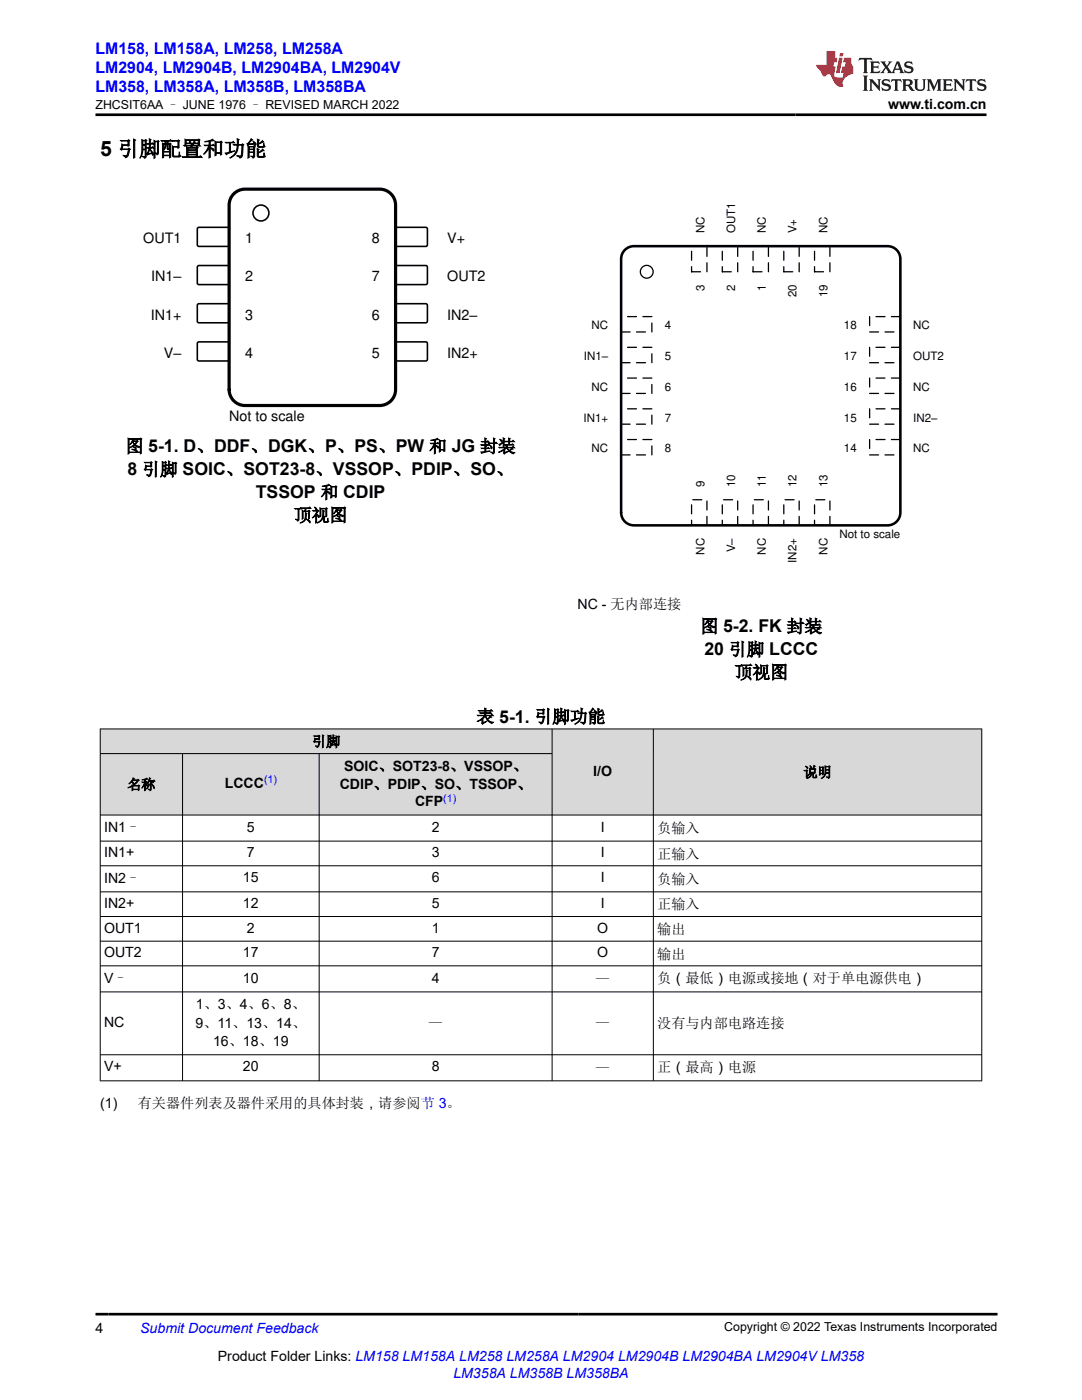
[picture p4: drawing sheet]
<svg xmlns="http://www.w3.org/2000/svg" width="216mm" height="279mm" viewBox="0 0 216 279" stroke-linecap="round" stroke-linejoin="round" font-family="sans-serif">
<defs><g id="words">
<text font-size="4.2" x="20" y="31.2">5 引脚配置和功能</text>
<g font-size="3.5">
<text x="25.1" y="90.3">图 5-1. D、DDF、DGK、P、PS、PW 和 JG 封装</text>
<text x="25.5" y="94.9">8 引脚 SOIC、SOT23-8、VSSOP、PDIP、SO、</text>
<text x="51" y="99.5">TSSOP 和 CDIP</text>
<text x="58.7" y="104">顶视图</text>
<text x="139.8" y="126.2">图 5-2. FK 封装</text>
<text x="140.6" y="130.8">20 引脚 LCCC</text>
<text x="146.6" y="135.4">顶视图</text>
<text x="95.1" y="144.2">表 5-1. 引脚功能</text>
</g>
<g font-size="3.2" fill="#00f">
<text x="19" y="10.7">LM158, LM158A, LM258, LM258A</text>
<text x="19" y="14.5">LM2904, LM2904B, LM2904BA, LM2904V</text>
<text x="19" y="18.3">LM358, LM358A, LM358B, LM358BA</text>
</g>
<g font-size="2.9">
<text x="28.6" y="48.5">OUT1</text>
<text x="48.9" y="48.5">1</text>
<text x="74.2" y="48.5">8</text>
<text x="89.3" y="48.5">V+</text>
<text x="30.2" y="56.2">IN1±</text>
<text x="48.9" y="56.2">2</text>
<text x="74.2" y="56.2">7</text>
<text x="89.3" y="56.2">OUT2</text>
<text x="30.1" y="63.8">IN1+</text>
<text x="48.9" y="63.8">3</text>
<text x="74.2" y="63.8">6</text>
<text x="89.3" y="63.8">IN2±</text>
<text x="32.7" y="71.4">V±</text>
<text x="48.9" y="71.4">4</text>
<text x="74.2" y="71.4">5</text>
<text x="89.3" y="71.4">IN2+</text>
<text x="45.7" y="84.1">Not to scale</text>
</g>
<g font-size="2.8">
<text x="177.2" y="21.7">www.ti.com.cn</text>
<text x="115.3" y="121.4">NC - 无内部连接</text>
<text x="62.3" y="149">引脚</text>
<text x="68.7" y="153.9">SOIC、SOT23-8、VSSOP、</text>
<text x="118.4" y="154.8">I/O</text>
<text x="160.3" y="155.1">说明</text>
<text x="25.4" y="157.5">名称</text>
<text x="44.8" y="157.3">LCCC</text>
<text x="67.8" y="157.5">CDIP、PDIP、SO、TSSOP、</text>
<text x="82.8" y="160.9">CFP</text>
<text x="20.8" y="166.1">IN1–</text>
<text x="49.3" y="166">5</text>
<text x="86.1" y="166">2</text>
<text x="119.9" y="166">I</text>
<text x="131.1" y="166.3">负输入</text>
<text x="20.8" y="171.1">IN1+</text>
<text x="49.3" y="171.1">7</text>
<text x="86.1" y="171.1">3</text>
<text x="119.9" y="171.1">I</text>
<text x="131.1" y="171.3">正输入</text>
<text x="20.8" y="176.3">IN2–</text>
<text x="48.5" y="176.1">15</text>
<text x="86.1" y="176.1">6</text>
<text x="119.9" y="176.1">I</text>
<text x="131.1" y="176.4">负输入</text>
<text x="20.8" y="181.2">IN2+</text>
<text x="48.5" y="181.2">12</text>
<text x="86.1" y="181.2">5</text>
<text x="119.9" y="181.2">I</text>
<text x="131.1" y="181.5">正输入</text>
<text x="20.8" y="186.1">OUT1</text>
<text x="20.8" y="191">OUT2</text>
<text x="48.5" y="191">17</text>
<text x="49.3" y="186.1">2</text>
<text x="86.1" y="186.1">1</text>
<text x="86.1" y="191">7</text>
<text x="119.2" y="186.1">O</text>
<text x="119.2" y="191">O</text>
<text x="131.1" y="186.4">输出</text>
<text x="131.1" y="191.3">输出</text>
<text x="20.8" y="196.2">V–</text>
<text x="48.5" y="196.1">10</text>
<text x="86.1" y="196.1">4</text>
<text x="118.9" y="196.4">—</text>
<text x="131.1" y="196.2">负（最低）电源或接地（对于单电源供电）</text>
<text x="39.1" y="201.4">1、3、4、6、8、</text>
<text x="20.8" y="205">NC</text>
<text x="39" y="205.1">9、11、13、14、</text>
<text x="42.5" y="208.8">16、18、19</text>
<text x="85.5" y="205.2">—</text>
<text x="118.9" y="205.2">—</text>
<text x="131.1" y="205.2">没有与内部电路连接</text>
<text x="20.8" y="213.8">V+</text>
<text x="48.5" y="213.8">20</text>
<text x="86.1" y="213.8">8</text>
<text x="118.9" y="214.1">—</text>
<text x="131.1" y="214">正（最高）电源</text>
<text x="20" y="221.1">(1)</text>
<text x="27.5" y="221.1">有关器件列表及器件采用的具体封装，请参阅节 3。</text>
<text x="19" y="266">4</text>
<text x="43.5" y="271.7">Product Folder Links: LM158 LM158A LM258 LM258A LM2904 LM2904B LM2904BA LM2904V LM358</text>
</g>
<g font-size="2.8" fill="#00f">
<text x="28" y="266">Submit Document Feedback</text>
<text x="90.5" y="275.1">LM358A LM358B LM358BA</text>
</g>
<g font-size="2.5">
<text x="19.1" y="21.8">ZHCSIT6AA – JUNE 1976 – REVISED MARCH 2022</text>
<text x="144.5" y="265.7">Copyright © 2022 Texas Instruments Incorporated</text>
</g>
<g font-size="2.3">
<text x="140.6" y="46.6" transform="rotate(-90 140.6 46.6)">NC</text>
<text x="146.7" y="46.6" transform="rotate(-90 146.7 46.6)">OUT1</text>
<text x="152.8" y="46.6" transform="rotate(-90 152.8 46.6)">NC</text>
<text x="159" y="46.6" transform="rotate(-90 159 46.6)">V+</text>
<text x="165.1" y="46.6" transform="rotate(-90 165.1 46.6)">NC</text>
<text x="140.6" y="58.1" transform="rotate(-90 140.6 58.1)">3</text>
<text x="146.7" y="58.1" transform="rotate(-90 146.7 58.1)">2</text>
<text x="152.8" y="58.1" transform="rotate(-90 152.8 58.1)">1</text>
<text x="159" y="59.4" transform="rotate(-90 159 59.4)">20</text>
<text x="165.1" y="59.4" transform="rotate(-90 165.1 59.4)">19</text>
<text x="118.1" y="65.7">NC</text>
<text x="132.6" y="65.7">4</text>
<text x="168.4" y="65.7">18</text>
<text x="182.2" y="65.7">NC</text>
<text x="116.5" y="71.9">IN1±</text>
<text x="132.6" y="71.9">5</text>
<text x="168.4" y="71.9">17</text>
<text x="182.2" y="71.9">OUT2</text>
<text x="118.1" y="78">NC</text>
<text x="132.6" y="78">6</text>
<text x="168.4" y="78">16</text>
<text x="182.2" y="78">NC</text>
<text x="116.5" y="84.1">IN1+</text>
<text x="132.6" y="84.1">7</text>
<text x="168.4" y="84.1">15</text>
<text x="182.2" y="84.1">IN2±</text>
<text x="118.1" y="90.3">NC</text>
<text x="132.6" y="90.3">8</text>
<text x="168.4" y="90.3">14</text>
<text x="182.2" y="90.3">NC</text>
<text x="140.6" y="97.2" transform="rotate(-90 140.6 97.2)">9</text>
<text x="146.7" y="97.2" transform="rotate(-90 146.7 97.2)">10</text>
<text x="152.8" y="97.2" transform="rotate(-90 152.8 97.2)">11</text>
<text x="159" y="97.2" transform="rotate(-90 159 97.2)">12</text>
<text x="165.1" y="97.2" transform="rotate(-90 165.1 97.2)">13</text>
<text x="167.5" y="107.4">Not to scale</text>
<text x="140.6" y="110.7" transform="rotate(-90 140.6 110.7)">NC</text>
<text x="146.7" y="110.2" transform="rotate(-90 146.7 110.2)">V±</text>
<text x="152.8" y="110.7" transform="rotate(-90 152.8 110.7)">NC</text>
<text x="159" y="112.3" transform="rotate(-90 159 112.3)">IN2+</text>
<text x="165.1" y="110.7" transform="rotate(-90 165.1 110.7)">NC</text>
</g>
<g font-size="2.1" fill="#00f">
<text x="52.7" y="156.3">(1)</text>
<text x="88.5" y="160">(1)</text>
</g>
</g></defs>
<path d="M39.4 45.5l.3-.1h5.9l.1 .3v3.3l-.3 .2-5.9-.1-.1-.2z" fill="none" stroke="#000" stroke-width=".32"/>
<path d="M79 45.5l.3-.1h5.8l.2 .3-.1 3.3-.2 .2-5.9-.1-.2-.2z" fill-rule="evenodd" fill="#fff"/>
<path d="M79 45.5l.3-.1h5.8l.2 .3-.1 3.3-.2 .2-5.9-.1-.2-.2z" fill="none" stroke="#000" stroke-width=".32"/>
<path d="M39.4 53.1l.3-.1h5.9l.1 .3v3.3l-.3 .2h-5.9l-.1-.3z" fill-rule="evenodd" fill="#fff"/>
<path d="M39.4 53.1l.3-.1h5.9l.1 .3v3.3l-.3 .2h-5.9l-.1-.3z" fill="none" stroke="#000" stroke-width=".32"/>
<path d="M79 53.1l.3-.1h5.8l.2 .3-.1 3.3-.2 .2h-5.9l-.2-.3z" fill-rule="evenodd" fill="#fff"/>
<path d="M79 53.1l.3-.1h5.8l.2 .3-.1 3.3-.2 .2h-5.9l-.2-.3z" fill="none" stroke="#000" stroke-width=".32"/>
<path d="M39.4 60.8l.3-.2 5.9 .1 .1 .2v3.4l-.3 .1h-5.9l-.1-.3z" fill-rule="evenodd" fill="#fff"/>
<path d="M39.4 60.8l.3-.2 5.9 .1 .1 .2v3.4l-.3 .1h-5.9l-.1-.3z" fill="none" stroke="#000" stroke-width=".32"/>
<path d="M79 60.8l.3-.2 5.8 .1 .2 .2-.1 3.4-.2 .1h-5.9l-.2-.3z" fill-rule="evenodd" fill="#fff"/>
<path d="M79 60.8l.3-.2 5.8 .1 .2 .2-.1 3.4-.2 .1h-5.9l-.2-.3z" fill="none" stroke="#000" stroke-width=".32"/>
<path d="M39.4 68.4l.3-.2 5.9 .1 .1 .2v3.4l-.3 .1h-5.9l-.1-.3z" fill-rule="evenodd" fill="#fff"/>
<path d="M39.4 68.4l.3-.2 5.9 .1 .1 .2v3.4l-.3 .1h-5.9l-.1-.3z" fill="none" stroke="#000" stroke-width=".32"/>
<path d="M79 68.4l.3-.2 5.8 .1 .2 .2-.1 3.4-.2 .1h-5.9l-.2-.3z" fill-rule="evenodd" fill="#fff"/>
<g fill="none" stroke="#000" stroke-width=".32">
<path d="M79 68.4l.3-.2 5.8 .1 .2 .2-.1 3.4-.2 .1h-5.9l-.2-.3z"/>
<circle cx="52.1" cy="42.5" r="1.59"/>
</g>
<path d="M46.6 38.7a3.2 3.2 0 0 1 2.3-1h26.9a3.2 3.2 0 0 1 3.1 3.2v36.9a3.2 3.2 0 0 1-3.1 3.1h-26.9a3.2 3.2 0 0 1-3.2-3.1v-36.9a3.2 3.2 0 0 1 .9-2.2z" fill="none" stroke="#000" stroke-width=".64"/>
<path d="M123.9 63.2h6.2v3.1h-6.2z" fill-rule="evenodd" fill="#fff"/>
<path d="M123.9 63.2h6.2v3.1h-6.2z" fill="none" stroke="#000" stroke-width=".26" stroke-dasharray="1.8 1.3"/>
<path d="M123.9 69.3h6.2v3.1h-6.2z" fill-rule="evenodd" fill="#fff"/>
<path d="M123.9 69.3h6.2v3.1h-6.2z" fill="none" stroke="#000" stroke-width=".26" stroke-dasharray="1.8 1.3"/>
<path d="M123.9 75.5h6.2v3h-6.2z" fill-rule="evenodd" fill="#fff"/>
<path d="M123.9 75.5h6.2v3h-6.2z" fill="none" stroke="#000" stroke-width=".26" stroke-dasharray="1.8 1.3"/>
<path d="M123.9 81.6h6.2v3.1h-6.2z" fill-rule="evenodd" fill="#fff"/>
<path d="M123.9 81.6h6.2v3.1h-6.2z" fill="none" stroke="#000" stroke-width=".26" stroke-dasharray="1.8 1.3"/>
<path d="M123.9 87.7h6.2v3.1h-6.2z" fill-rule="evenodd" fill="#fff"/>
<path d="M123.9 87.7h6.2v3.1h-6.2z" fill="none" stroke="#000" stroke-width=".26" stroke-dasharray="1.8 1.3"/>
<path d="M138 99.7h3.1v5.1h-3.1z" fill-rule="evenodd" fill="#fff"/>
<path d="M138 99.7h3.1v5.1h-3.1z" fill="none" stroke="#000" stroke-width=".26" stroke-dasharray="1.8 1.3"/>
<path d="M144.1 99.7h3.1v5.1h-3.1z" fill-rule="evenodd" fill="#fff"/>
<path d="M144.1 99.7h3.1v5.1h-3.1z" fill="none" stroke="#000" stroke-width=".26" stroke-dasharray="1.8 1.3"/>
<path d="M150.3 99.7h3v5.1h-3z" fill-rule="evenodd" fill="#fff"/>
<path d="M150.3 99.7h3v5.1h-3z" fill="none" stroke="#000" stroke-width=".26" stroke-dasharray="1.8 1.3"/>
<path d="M156.4 99.7h3.1v5.1h-3.1z" fill-rule="evenodd" fill="#fff"/>
<path d="M156.4 99.7h3.1v5.1h-3.1z" fill="none" stroke="#000" stroke-width=".26" stroke-dasharray="1.8 1.3"/>
<path d="M162.5 99.7h3.1v5.1h-3.1z" fill-rule="evenodd" fill="#fff"/>
<path d="M162.5 99.7h3.1v5.1h-3.1z" fill="none" stroke="#000" stroke-width=".26" stroke-dasharray="1.8 1.3"/>
<path d="M173.5 87.7h6.2v3.1h-6.2z" fill-rule="evenodd" fill="#fff"/>
<path d="M173.5 87.7h6.2v3.1h-6.2z" fill="none" stroke="#000" stroke-width=".26" stroke-dasharray="1.8 1.3"/>
<path d="M173.5 81.6h6.2v3.1h-6.2z" fill-rule="evenodd" fill="#fff"/>
<path d="M173.5 81.6h6.2v3.1h-6.2z" fill="none" stroke="#000" stroke-width=".26" stroke-dasharray="1.8 1.3"/>
<path d="M173.5 75.5h6.2v3h-6.2z" fill-rule="evenodd" fill="#fff"/>
<path d="M173.5 75.5h6.2v3h-6.2z" fill="none" stroke="#000" stroke-width=".26" stroke-dasharray="1.8 1.3"/>
<path d="M173.5 69.3h6.2v3.1h-6.2z" fill-rule="evenodd" fill="#fff"/>
<path d="M173.5 69.3h6.2v3.1h-6.2z" fill="none" stroke="#000" stroke-width=".26" stroke-dasharray="1.8 1.3"/>
<path d="M173.5 63.2h6.2v3.1h-6.2z" fill-rule="evenodd" fill="#fff"/>
<path d="M173.5 63.2h6.2v3.1h-6.2z" fill="none" stroke="#000" stroke-width=".26" stroke-dasharray="1.8 1.3"/>
<path d="M162.5 49.1h3.1v5.1h-3.1z" fill-rule="evenodd" fill="#fff"/>
<path d="M162.5 49.1h3.1v5.1h-3.1z" fill="none" stroke="#000" stroke-width=".26" stroke-dasharray="1.8 1.3"/>
<path d="M156.4 49.1h3.1v5.1h-3.1z" fill-rule="evenodd" fill="#fff"/>
<path d="M156.4 49.1h3.1v5.1h-3.1z" fill="none" stroke="#000" stroke-width=".26" stroke-dasharray="1.8 1.3"/>
<path d="M150.3 49.1h3v5.1h-3z" fill-rule="evenodd" fill="#fff"/>
<path d="M150.3 49.1h3v5.1h-3z" fill="none" stroke="#000" stroke-width=".26" stroke-dasharray="1.8 1.3"/>
<path d="M144.1 49.1h3.1v5.1h-3.1z" fill-rule="evenodd" fill="#fff"/>
<path d="M144.1 49.1h3.1v5.1h-3.1z" fill="none" stroke="#000" stroke-width=".26" stroke-dasharray="1.8 1.3"/>
<path d="M138 49.1h3.1v5.1h-3.1z" fill-rule="evenodd" fill="#fff"/>
<path d="M138 49.1h3.1v5.1h-3.1z" fill="none" stroke="#000" stroke-width=".26" stroke-dasharray="1.8 1.3"/>
<circle cx="129" cy="54.2" r="1.28" fill="none" stroke="#000" stroke-width=".26"/>
<path d="M124.9 49.7l1-.5 .6-.1h50.6a2.56 2.56 0 0 1 2.6 2.6v50.6a2.56 2.56 0 0 1-2.6 2.5h-50.6a2.56 2.56 0 0 1-2.6-2.5v-50.6a2.55 2.55 0 0 1 1-2z" fill="none" stroke="#000" stroke-width=".51"/>
<g fill="#d8d8d8">
<path d="M20 145.5h175.9v4.9h-175.9z" fill-rule="evenodd"/>
<path d="M20.1 145.5h90v4.8h-90z" fill-rule="evenodd"/>
<path d="M110.2 145.5h20.1v17.1h-20.1z" fill-rule="evenodd"/>
<path d="M130.4 145.5h65.4v17.1h-65.4z" fill-rule="evenodd"/>
<path d="M20.1 150.5h16.3v12.1h-16.3z" fill-rule="evenodd"/>
<path d="M36.5 150.5h27.1v12.1h-27.1z" fill-rule="evenodd"/>
<path d="M63.7 150.5h46.4v12.1h-46.4z" fill-rule="evenodd"/>
</g>
<g fill="none" stroke="#000" stroke-width=".2">
<path d="M19.9 145.5h176.1M19.9 150.4h90.3M20 145.4v70.4M36.4 150.4v65.4M63.7 150.4v65.4M110.2 145.4v70.4M130.4 145.4v70.4M195.9 145.4v70.4M19.9 162.7h176.1M19.9 167.9h176.1M19.9 172.8h176.1M19.9 178h176.1"/>
<path d="M19.9 182.9h176.1M19.9 187.8h176.1M19.9 192.8h176.1M19.9 198h176.1M19.9 210.5h176.1M19.9 215.7h176.1"/>
</g>
<path d="M171.5 11.6l-.2 .5 .5-.2h.6v.1v2.2l-.2 .4h1l-.2-.4v-2.2v-.1h.5l.5 .2-.1-.5zM173.6 12.3l.2 .4v1.5l-.2 .4h1.9l.1-.6a1.08 1.08 0 0 1-1.3 .2v-.7h.6l.4 .2v-.7l-.4 .2h-.6v-.5l.2-.2a1 1 0 0 1 1 .3l-.1-.5zM175.7 12.3l.9 1.1-1 1.2h.9l-.2-.2 .5-.8 .4 .8-.2 .2h1.6l-.2-.2 .2-.5h.9l.1 .5-.1 .2h.9l-.2-.3-.8-2h-.5l-.9 2.2-.9-1.1 .9-1.1h-.8l.2 .2-.4 .6-.4-.6 .2-.2zM179 12.7l.4 1h-.7zM180.7 12.4a.65 .65 0 0 0-.2 .7 .65 .65 0 0 0 .6 .5l.6 .1 .1 .3a.79 .79 0 0 1-.7 .4 .79 .79 0 0 1-.7-.5l.1 .7 .2-.1a.93 .93 0 0 0 1.1 .1 .93 .93 0 0 0 .4-1 1.46 1.46 0 0 0-1.2-.6l-.1-.3a1.09 1.09 0 0 1 1.2 .2l-.2-.6-.1 .1-.5-.2zM172.2 15.1l.2 .4v2.2l-.2 .4h1l-.2-.4v-2.2l.2-.4zM173.4 15.8l.2 .4v1.5l-.2 .4h.8l-.3-.4 .1-1.3 1.6 1.8v-2l.2-.4h-.7l.1 .2 .1 1.1-1.2-1.3zM176.2 15.9a.65 .65 0 0 0-.2 .8 .65 .65 0 0 0 .6 .4l.6 .2 .1 .2a.79 .79 0 0 1-.7 .4 .79 .79 0 0 1-.7-.5l.1 .7 .2-.1a.93 .93 0 0 0 1.1 .1 .93 .93 0 0 0 .4-.9 1.46 1.46 0 0 0-1.2-.6l-.1-.4a1.09 1.09 0 0 1 1.2 .2l-.1-.6-.2 .1-.5-.1zM177.9 15.8l-.1 .6a.63 .63 0 0 1 .8-.3v1.6l-.3 .4h1l-.2-.4v-1.6a.66 .66 0 0 1 .8 .3l-.1-.6zM180 15.8l.2 .4v1.5l-.2 .4h1l-.2-.2-.1-.7h.5l.1 .2a.79 .79 0 0 0 1.2 .6l-1-.9a.61 .61 0 0 0 .6-.6 .61 .61 0 0 0-.5-.7zM180.8 16.1h.1a.47 .47 0 0 1 .5 .1 .47 .47 0 0 1 .1 .5l-.1 .1-.7 .1zM182.3 15.8l.2 .2a2.27 2.27 0 0 0 .4 2 1.04 1.04 0 0 0 1.7-.7v-1.3l.2-.2h-.8l.2 .4v1.1a.6 .6 0 0 1-.6 .6 .6 .6 0 0 1-.6-.6v-1.1l.3-.4zM184.9 15.8l.2 .4v1.5l-.2 .4h.8l-.3-.4v-1.4l.9 1.9 .9-1.9v1.4l-.3 .4h1l-.2-.4v-1.5l.2-.4h-.8l-.7 1.5-.6-1.5zM188.1 15.8l.2 .4v1.5l-.2 .4h1.9l.1-.6a1.09 1.09 0 0 1-1.3 .2v-.7h.6l.4 .2v-.6l-.4 .2h-.6v-.6l.2-.1a1.01 1.01 0 0 1 1 .3l-.1-.6zM190.2 15.8l.3 .4v1.5l-.3 .4h.8l-.2-.4v-1.3l1.6 1.8v-2l.2-.4h-.7l.2 .2v1.1l-1.2-1.3zM192.8 15.8l-.1 .6a.63 .63 0 0 1 .8-.3v1.6l-.3 .4h1l-.2-.4v-1.6a.66 .66 0 0 1 .8 .3l-.1-.6zM195.2 15.9a.65 .65 0 0 0-.2 .8 .65 .65 0 0 0 .6 .4l.6 .2 .2 .2a.79 .79 0 0 1-.7 .4 .79 .79 0 0 1-.7-.5l.1 .7 .2-.1a.93 .93 0 0 0 1 .1 .93 .93 0 0 0 .5-.9 1.46 1.46 0 0 0-1.3-.6v-.4a1.09 1.09 0 0 1 1.2 .2l-.2-.6-.2 .1-.5-.1z" fill="#231f20"/>
<path d="M164.9 10.2v2.8h-2l.1 .3 .8 1a.95 .95 0 0 0 1 .9 .59 .59 0 0 1 .5-.4 .59 .59 0 0 1 .5 .4l.4 .7a1.59 1.59 0 0 0 2.1 1.4 1.61 1.61 0 0 1 1-2.3l1-.3-.1-1.5a1.59 1.59 0 0 1-.3-1.7h-1.5l-.2 .9h.6l-.2 .9h-.5l-.2 1v.2l.4 .1-.1 .9h-.7a.73 .73 0 0 1-1-.7l.3-1.5h-.5l.1-.9h.5l.2-.9h-.5v-1.3zM167.4 11.5l-.6 3.1h.7l.6-3.1zM167.6 10.6l-.1 .6h.7l.1-.6z" fill="#ed1c24"/>
<path d="M19 22.9h177.8M19 262.3h180" fill="none" stroke="#000" stroke-width=".53"/>
<use href="#words"/>
</svg>
